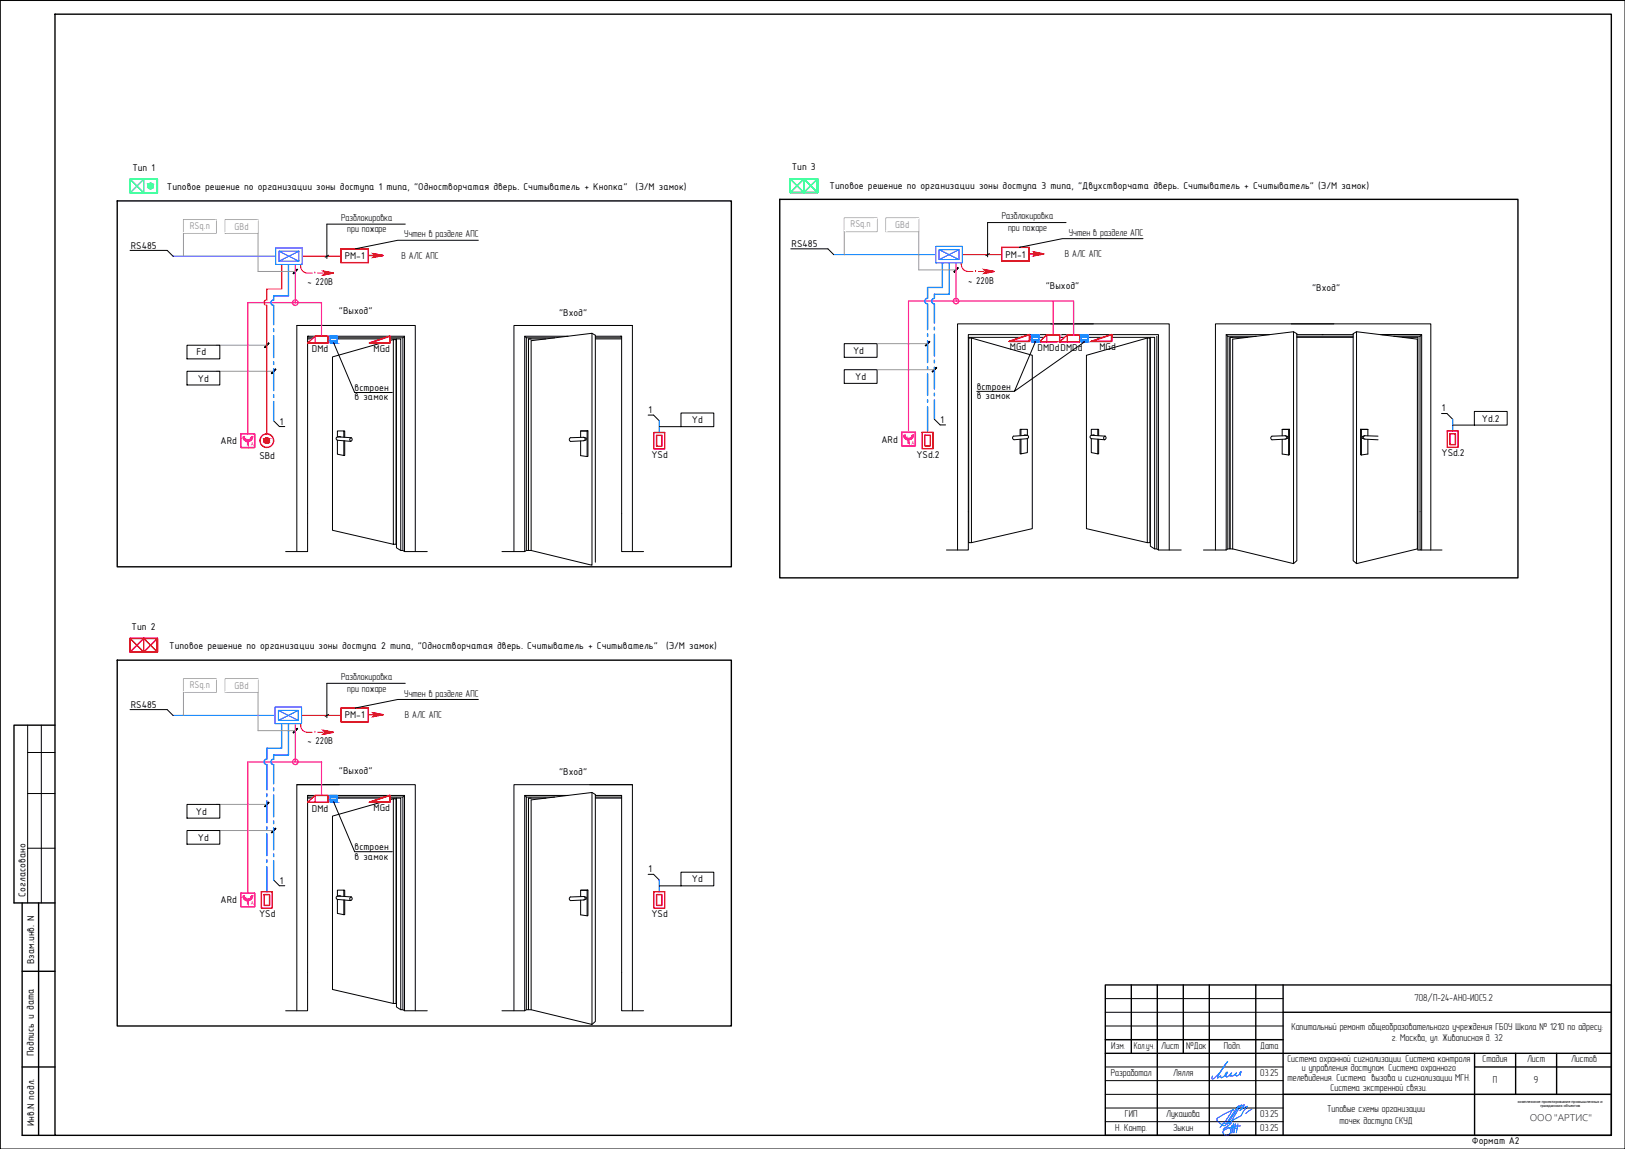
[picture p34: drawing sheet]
<svg xmlns="http://www.w3.org/2000/svg" width="594mm" height="420mm" viewBox="0 0 594 420" stroke-linecap="round" stroke-linejoin="round" font-family="sans-serif">
<defs><g id="words">
<g font-size="3.9">
<text x="48.4" y="62.4">Тип 1</text>
<text x="289.5" y="62.3">Тип 3</text>
<text x="61" y="69.5">Типовое решение по организации зоны доступа 1 типа, &quot;Одностворчатая дверь. Считыватель + Кнопка&quot;</text>
<text x="232.4" y="69.5">(Э/М замок)</text>
<text x="303.3" y="69.1">Типовое решение по организации зоны доступа 3 типа, &quot;Двухстворчата дверь. Считыватель + Считыватель&quot; (Э/М замок)</text>
<text x="47.8" y="91">RS485</text>
<text x="126" y="94.8">РМ-1</text>
<text x="289.4" y="90.4">RS485</text>
<text x="367.6" y="94.2">РМ-1</text>
<text x="112.4" y="104.3">~ 220В</text>
<text x="353.9" y="103.7">~ 220В</text>
<text x="382.3" y="105.8">&quot;Выход&quot;</text>
<text x="479.7" y="106.4">&quot;Вход&quot;</text>
<text x="123.9" y="114.9">&quot;Выход&quot;</text>
<text x="204.4" y="115.5">&quot;Вход&quot;</text>
<text x="71.9" y="130">Fd</text>
<text x="114.1" y="128.9">DMd</text>
<text x="136.6" y="128.7">MGd</text>
<text x="311.9" y="129.4">Yd</text>
<text x="369.2" y="128.1">MGd</text>
<text x="379.3" y="128.3">DMDdDMDd</text>
<text x="401.9" y="128.1">MGd</text>
<text x="72.4" y="139.5">Yd</text>
<text x="129.6" y="142.9">встроен</text>
<text x="312.6" y="138.9">Yd</text>
<text x="357.1" y="142.5">встроен</text>
<text x="129.6" y="146.4">в замок</text>
<text x="357.1" y="146">в замок</text>
<text x="102.2" y="155.2">1</text>
<text x="237.1" y="151">1</text>
<text x="253" y="154.8">Yd</text>
<text x="343.8" y="154.7">1</text>
<text x="527.1" y="150.5">1</text>
<text x="541.8" y="154.2">Yd.2</text>
<text x="80.7" y="162.4">ARd</text>
<text x="94.8" y="167.9">SBd</text>
<text x="238.2" y="167.4">YSd</text>
<text x="322.3" y="162">ARd</text>
<text x="335" y="167.3">YSd.2</text>
<text x="527" y="166.8">YSd.2</text>
<text x="48.1" y="230.3">Тип 2</text>
<text x="61.9" y="237.4">Типовое решение по организации зоны доступа 2 типа, &quot;Одностворчатая дверь. Считыватель + Считыватель&quot;</text>
<text x="243.5" y="237.4">(Э/М замок)</text>
<text x="47.8" y="258.9">RS485</text>
<text x="126" y="262.7">РМ-1</text>
<text x="112.4" y="272.2">~ 220В</text>
<text x="123.9" y="282.9">&quot;Выход&quot;</text>
<text x="204.4" y="283.5">&quot;Вход&quot;</text>
<text x="71.6" y="297.9">Yd</text>
<text x="114.1" y="296.8">DMd</text>
<text x="136.6" y="296.7">MGd</text>
<text x="72.4" y="307.4">Yd</text>
<text x="129.6" y="310.8">встроен</text>
<text x="129.6" y="314.3">в замок</text>
<text x="102.2" y="323.2">1</text>
<text x="237.1" y="319">1</text>
<text x="253" y="322.7">Yd</text>
<text x="9.3" y="327.9" transform="rotate(-90 9.3 327.9)">Согласовано</text>
<text x="80.7" y="330.3">ARd</text>
<text x="94.7" y="335.3">YSd</text>
<text x="238.2" y="335.3">YSd</text>
<text x="12.4" y="352.5" transform="rotate(-90 12.4 352.5)">Взам.инв. N</text>
<text x="12.4" y="386.3" transform="rotate(-90 12.4 386.3)">Подпись и дата</text>
<text x="12.5" y="411.9" transform="rotate(-90 12.5 411.9)">Инв.N подл.</text>
<text x="538.1" y="418.2">Формат А2</text>
</g>
<g font-size="3.9" fill="#989898">
<text x="69.4" y="83.7">RSq.n</text>
<text x="310.9" y="83.1">RSq.n</text>
<text x="327.3" y="83.5">GBd</text>
<text x="85.7" y="84.1">GBd</text>
<text x="69.4" y="251.6">RSq.n</text>
<text x="85.7" y="252">GBd</text>
</g>
<text font-size="3.8" x="559.2" y="410">ООО &quot;АРТИС&quot;</text>
<g font-size="3.7">
<text x="124.7" y="80.8">Разблокировка</text>
<text x="366.3" y="80.2">Разблокировка</text>
<text x="127" y="85">при пожаре</text>
<text x="147.8" y="86.8">Учтен в разделе АПС</text>
<text x="368.5" y="84.4">при пожаре</text>
<text x="390.8" y="86.2">Учтен в разделе АПС</text>
<text x="146.8" y="94.7">В АЛС АПС</text>
<text x="389.3" y="94.1">В АЛС АПС</text>
<text x="124.7" y="248.7">Разблокировка</text>
<text x="127" y="252.9">при пожаре</text>
<text x="147.8" y="254.7">Учтен в разделе АПС</text>
<text x="147.9" y="262.6">В АЛС АПС</text>
<text x="517.1" y="366.2">708/П-24-АНО-ИОС5.2</text>
<text x="472.1" y="376.6">Капитальный ремонт общеобразовательного учреждения ГБОУ Школа № 1210 по адресу:</text>
<text x="406.3" y="383.5">Изм.</text>
<text x="414.5" y="383.5">Кол.уч.</text>
<text x="424.5" y="383.5">Лист</text>
<text x="433.6" y="383.5">№Док</text>
<text x="447.4" y="383.5">Подп.</text>
<text x="460.7" y="383.5">Дата</text>
<text x="508.8" y="380.8">г. Москва, ул. Живописная д. 32</text>
<text x="470.6" y="388.2">Система охранной сигнализации. Система контроля</text>
<text x="542" y="388.5">Стадия</text>
<text x="558.3" y="388.5">Лист</text>
<text x="574.4" y="388.5">Листов</text>
<text x="406.1" y="393.5">Разработал</text>
<text x="428.9" y="393.5">Лялля</text>
<text x="460.7" y="393.5">03.25</text>
<text x="470.7" y="395.3">телевидения. Система вызова и сигнализации МГН.</text>
<text x="475.9" y="391.8">и управления доступом. Система охранного</text>
<text x="560.8" y="395.9">9</text>
<text x="486.4" y="398.8">Система экстренной связи.</text>
<text x="545.8" y="396">П</text>
<text x="485.2" y="406.7">Типовые схемы организации</text>
<text x="407.7" y="413.7">Н. Контр.</text>
<text x="411.3" y="408.5">ГИП</text>
<text x="426.3" y="408.5">Лукашова</text>
<text x="428.9" y="413.5">Зыкин</text>
<text x="460.7" y="408.5">03.25</text>
<text x="460.7" y="413.5">03.25</text>
<text x="489.7" y="410.9">точек доступа СКУД</text>
</g>
<g font-size="2.3" fill="#f0f">
<text x="91.5" y="163.2">А</text>
<text x="333.1" y="162.6">А</text>
<text x="91.5" y="331.1">А</text>
</g>
<g font-size="1.4">
<text x="554.9" y="403.3">комплексное проектирование промышленных и</text>
<text x="563.2" y="405">гражданских объектов</text>
</g>
</g></defs>
<!-- layer: 0 -->
<g fill="none" stroke="#000" stroke-width=".37">
<path d="M124.6 91h10.1v5h-10.1zM366.2 90.5h10v5h-10zM108.5 119h43.3v82.7M124.1 119h-15.6v82.7M215.6 119h15.6v82.7M231.2 119h-43.3v82.7M384.1 118.4h43.4v82.7M399.7 118.4h-49.6v82.7M472.1 118.4h51v82.7M487.7 118.4h-43.4v82.7M112.5 123.9h34v77.4h.8l.6 .4M112.5 123h35.4v78.7h8.3"/>
<path d="M112.9 123h-.4v78.7h-8.1M143.8 124.2l-22.2 6.3v63.4l22.2 5.1h1v-74.8h-1v74.8M144.9 123.9v76.4l1.6 1M147.3 123.5v77.8M147.9 123l-.6 .5h-34.8M191.8 123l.6 .5M192.4 123.5v77.8M192.4 123.5h10.4M194.2 123.9h-1v77.4h1M194.2 124.6l22.2-2.7v84.8l-22.2-5.4zM199.6 123.9h-6.4v77.4h-.8l-.6 .4M207.7 123h-15.9v78.7h-8.3"/>
<path d="M216.4 121.9l1.2 .7v83M217.6 123.9h9.7M217.6 123h9.7M217.6 123.5h9.7M226.9 123h.4v78.7h8M354 123.4h68.1v77.3h.8l.6 .4M355.1 123.6l22.3 6.3v63.4l-22.3 5.1h-.9v-74.8h.9v74.8M388.1 122.4h35.4v78.7h8.3M388.5 122.4h-34.5v78.7h-8M419.4 123.6h1v74.8h-1zM419.4 123.6l-22.2 6.3v63.4l22.2 5.1M420.6 123.4v76.3l1.5 1"/>
<path d="M422.9 123v77.7M448.3 122.4l.6 .6M448.9 123h10.4M448.9 123v77.7M450.7 123.4h-1v77.3h1M450.7 124l22.2-2.7v84.8l-22.2-5.4zM456 123.4h-6.3v77.3h-.8l-.6 .4M464.1 122.4h-15.8v78.7h-8.3M472.9 121.3l1.2 .7v83l-1.2 1.1M474.1 123h20.6M474.1 123.4h20.6M474.1 122.4h20.6"/>
<path d="M495.9 121.3l22.3 2.7v76.7l-22.3 5.4zM495.9 121.3l-1.2 .7v83l1.2 1.1M504.7 122.4h14.4M505.3 122.4h14.4v78.7M509.6 123h9.5M512.8 123.4h5.6v77.7h.7M519.1 123v78.1h8.1M519.7 122.4l-.6 .6M123.4 159.8v-2.2h2.3v2.3M123.6 159.8a.62 .62 0 0 0-.7 .5 .62 .62 0 0 0 .5 .7M123.6 159.7l1 .1M123.6 159.7l4.8 .4"/>
<path d="M125.7 157.6h.3v2.3M212.3 157.6l2.6-.1-.3 .1M212.3 157.6v2.3M212.3 157.6h2.3M213.4 159.9l.9 .5-.1 .5-.6 .2M214.6 157.6v9.3M214.9 157.5v9.4h-.3M370.5 159.5l-.3 .7 .5 .6 4.8-.4M373.2 157h-.3v2.3M374.7 159.1l-.4 .1M374.7 159.1l.6 .1-4.7 .3M375.3 159.2a.62 .62 0 0 1 .7 .5 .62 .62 0 0 1-.5 .7"/>
<path d="M375.6 159.2v-2.2h-2.4v2.3M399 159.2v-2.2h2.3v2.3M399.2 159.2a.62 .62 0 0 0-.7 .5 .62 .62 0 0 0 .5 .7l4.8 .4M399.8 159.1l.4 .1M399.8 159.1l-.6 .1 4.8 .3M401.3 157h.4v2.3M404 159.5l-.5 .6 .3 .7M404 159.5l.4 .7-.6 .6M464.8 159.6l5-.3a.64 .64 0 0 1 .6 .7 .64 .64 0 0 1-.6 .6l-4.8 .2-.4-.4zM468.7 157.1l2.7-.1-.3 .1M468.7 157.1v2.3M468.7 157.1h2.4"/>
<path d="M469.9 159.3l.9 .5-.1 .5-.7 .2M471.1 157.1v9.3M471.4 157v9.3l-.3 .1M497.4 157v9.3l.3 .1M497.7 157.1l-.3-.1 2.7 .1M497.7 157.1v9.3M497.7 157.1h2.4M498.9 159.3l-.9 .5 .1 .5 .7 .2M500.1 157.1v2.3M503.8 159.5l-4.8-.2a.62 .62 0 0 0-.6 .7 .62 .62 0 0 0 .6 .6l4.8 .2M123.4 161v5.1l2.3 .5v-5.4M123.4 161l4.8 .4"/>
<path d="M126 161.2v5.4h-.3M128.4 160.1l-.5 .6 .3 .7M128.4 160l.3 .8-.5 .6M212.3 161.2v5.4l2.3 .3M213.3 161.2a.62 .62 0 0 0 .6-.6 .62 .62 0 0 0-.5-.7l-4.8 .2-.5 .6 .4 .7 4.8-.2M372.9 160.6v5.4h.3M375.6 160.5v5l-2.4 .5v-5.4M399 160.5v5l2.3 .5v-5.4M401.7 160.6v5.4h-.4M468.7 160.7v5.3l2.4 .4M500.1 160.7v5.3l-2.4 .4M124.6 259h10.1v4.9h-10.1z"/>
<path d="M108.5 286.9h43.3v82.7M112.5 291.8h34v77.4h.8l.6 .4M112.5 290.9h35.4v78.7h8.3M112.9 290.9h-.4v78.7h-8.1M124.1 286.9h-15.6v82.7M143.8 292.1l-22.2 6.3v63.4l22.2 5.1h1v-74.8h-1v74.8M144.9 291.8v76.4l1.6 1M147.3 291.5v77.7M147.9 290.9l-.6 .6h-34.8M191.8 290.9l.6 .6M192.4 291.5v77.7M192.4 291.5h10.4"/>
<path d="M194.2 291.8h-1v77.4h1l22.2 5.4v-84.8l-22.2 2.7v76.7M199.6 291.8h-6.4v77.4h-.8l-.6 .4M207.7 290.9h-15.9v78.7h-8.3M215.6 286.9h15.6v82.7M216.4 289.8l1.2 .7v83l-1.2 1.1M217.6 291.8h9.7M217.6 290.9h9.7M217.6 291.5h9.7M226.9 290.9h.4v78.7h8M231.2 286.9h-43.3v82.7M123.4 327.7v-2.2h2.3v2.3M123.4 328.9l4.8 .4"/>
<path d="M123.6 327.7a.62 .62 0 0 0-.7 .5 .62 .62 0 0 0 .5 .7v5.1l2.3 .5v-5.4M123.6 327.7h1M123.6 327.7l4.8 .3M125.7 325.5h.3v2.3M126 329.1v5.4h-.3M128.1 328.1a.53 .53 0 0 1 .6 .6 .53 .53 0 0 1-.7 .4l-.1-.5zM208.6 328l-.5 .6 .4 .7 4.8-.2a.64 .64 0 0 0 .6-.6 .64 .64 0 0 0-.6-.7l-4.7 .2M212.3 325.6l2.6-.1-.3 .1M212.3 325.6v2.3M212.3 329.2v5.3l2.3 .4M212.3 325.6h2.3M213.4 327.8l.9 .3-.1 .7"/>
<path d="M214.2 328.8l-.6 .3M214.6 325.6v9.3M214.9 325.5v9.3l-.3 .1"/>
</g>
<g fill="#000" stroke="#000" stroke-width=".37">
<path d="M108.6 98.4l-1.3 1.7 1.5-1.5zM108.6 98.4l-1.3 1.7-.2-.2z"/>
<path d="M350.2 97.9l-1.3 1.6 1.4-1.5zM350.2 97.9l-1.3 1.6-.2-.1z"/>
<path d="M98.2 125.4l-1.3 1.7 1.5-1.5zM98.2 125.4l-1.3 1.7-.2-.2z"/>
<path d="M100.7 134.9l-1.3 1.7 1.5-1.5zM100.7 134.9l-1.3 1.7-.2-.2z"/>
<path d="M339.8 124.8l-1.4 1.7 1.5-1.5zM338.3 126.3l1.5-1.5-1.4 1.7z"/>
<path d="M342.3 134.4l-1.4 1.6 1.5-1.5zM342.3 134.4l-1.4 1.6-.1-.1z"/>
<path d="M108.6 266.4l-1.3 1.6 1.5-1.5zM108.6 266.4l-1.3 1.6-.2-.1z"/>
<path d="M98.2 293.3l-1.3 1.7 1.5-1.5zM98.2 293.3l-1.3 1.7-.2-.2z"/>
<path d="M100.7 302.9l-1.3 1.6 1.5-1.5zM100.7 302.9l-1.3 1.6-.2-.1z"/>
</g>
<path d="M63.2 93.7h37.1M304.8 93.1h37.1M63.2 261.6h37.1" fill="none" stroke="#00f" stroke-width=".37"/>
<path d="M110.5 93.7h14.1M352 93.1h14.2M110.5 261.6h14.1" fill="none" stroke="#f00" stroke-width=".37"/>
<g fill="#fff" stroke="#fff" stroke-width=".37">
<path d="M135.1 125.4l7.4-2.5v2.5z"/>
<path d="M135.1 293.3l7.4-2.4v2.4z"/>
<path d="M369 124.8l7.4-2.5v2.5z"/>
<path d="M398.9 124.8l7.5-2.5v2.5z"/>
<path d="M88.1 158.7v5h5zM88.1 158.7h5v5z"/>
<path d="M112.5 125.5h7.4v-2.5zM112.5 125.5l2.7-2.5h4.7z"/>
<path d="M88.1 326.6v5h5zM88.1 326.6h5v5z"/>
<path d="M112.5 293.4h7.4v-2.5zM112.5 293.4l2.7-2.5h4.7z"/>
<path d="M329.6 158.1v5h5zM329.6 158.1h5v5z"/>
<path d="M380 125h7.4v-2.5zM380 125l2.7-2.5h4.7z"/>
<path d="M387.4 125h7.5v-2.5zM387.4 125l2.8-2.5h4.7z"/>
</g>
<g fill="none" stroke="#f00" stroke-width=".51">
<path d="M115.2 123h4.7v2.5h-7.4M135.1 125.4l7.4-2.5v2.5zM142.5 122.9v2.5h-7.4M142.5 123v2.4M142.5 122.9l-7.4 2.5M369 124.8l7.4-2.5v2.5zM376.4 122.3v2.5h-7.4M376.4 122.4v2.4M376.4 122.3l-7.4 2.5M382.7 122.5h4.7v2.5M390.2 122.5h4.7v2.5h-14.9M398.9 124.8l7.5-2.5v2.5z"/>
<path d="M406.4 122.3v2.5h-7.5M406.4 122.4v2.4M406.4 122.3l-7.5 2.5M239 158.2h4v6h-4zM240 159.2h2v4h-2zM337.1 158.1h4v6h-4zM338.1 159.1h2v4h-2zM529.1 157.6h4v6h-4zM530.1 158.6h2v4h-2zM115.2 290.9h4.7v2.5h-7.4M135.1 293.3l7.4-2.4v2.4zM142.5 290.9v2.4"/>
<path d="M95.6 326.1h3.9v6h-3.9zM96.6 327.1h1.9v4h-1.9zM239 326.1h4v6h-4zM240 327.1h2v4h-2z"/>
</g>
<path d="M100 153.9l2.1 2.1h2M237 151.8h1.9l2.1 2.1M341.6 153.3l2.1 2.1h2M527 151.2h2l2.1 2.1M237 319.7h1.9l2.1 2.1M100 321.8l2.1 2.1h2" fill="none" stroke="#000" stroke-width=".37"/>
<g fill="none" stroke="#007fff" stroke-width=".51">
<path d="M105.5 96.2v12h-5.5v1.5a.99 .99 0 0 0-1 1 .99 .99 0 0 0 1 1v7M344.5 95.6v9.5h-5.4v4a1.01 1.01 0 0 0-1 1 1.01 1.01 0 0 0 1 1v9.4M347 95.6v12h-5.4v1.5a1.01 1.01 0 0 0-1 1 1.01 1.01 0 0 0 1 1v7.1M341.6 119.7v1M100 120.2v1M100 122.7v8.1M100 132.3v1M100 134.8v8M339.1 122v1M339.1 124.6v8M339.1 134.1v1M339.1 136.6v8"/>
<path d="M341.6 122.2v8M341.6 131.7v1M341.6 134.2v8M100 144.3v1M100 146.8v7.1M241 153.9v4.3M339.1 146.1v1.1M339.1 148.7v9.4M341.6 143.7v1.1M341.6 146.3v7M531.1 153.3v4.3M103 264.1v9.5h-5.4v4a1.01 1.01 0 0 0-1 1 1.01 1.01 0 0 0 1 1v9.2"/>
<path d="M105.5 264.1v12h-5.5v1.5a1.01 1.01 0 0 0-1 1 1.01 1.01 0 0 0 1 1v7M97.6 290.3v1M97.6 292.8v8M100 288.2v1M100 290.7v8M97.6 302.3v1M97.6 304.8v8.1M97.6 314.4v1M97.6 316.9v9.2M100 300.2v1M100 302.7v8M100 312.3v.9"/>
<path d="M100 314.7v7.1M241 321.8v4.3"/>
</g>
<g fill="none" stroke="#989898" stroke-width=".37">
<path d="M308.6 79.7h12v5h-12zM323.9 79.7h12v5h-12zM67.1 80.3h12v5h-12zM67.1 85.3v8.4M82.3 80.3h12v5h-12zM94.3 85.3v14h13.7M308.6 84.7v8.4M335.9 84.7v14h13.6M79.1 126.2h18.5M79.1 135.8h20.9M320.6 125.7h18.5M320.6 135.2h21"/>
<path d="M67.1 248.2h12v5h-12zM67.1 253.2v8.4M82.3 248.2h12v5h-12zM94.3 253.2v14h13.7M79.1 294.2h18.5M79.1 303.7h20.9"/>
</g>
<path d="M42.9 73.5h224.5v133.8h-224.5zM285.1 72.9h269.8v138.4h-269.8zM42.9 241.4h224.5v133.8h-224.5z" fill="none" stroke="#000" stroke-width=".51"/>
<path d="M68.4 126.2h12v5h-12zM68.4 135.8h12v5h-12zM308.6 125.7h12v5h-12zM308.6 135.2h12v5h-12zM241 156h8M249 151h12v5h-12zM531.1 155.4h7.9M539 150.5h12v4.9h-12zM68.4 294.2h12v5h-12zM68.4 303.7h12v5h-12zM249 318.9h12v5h-12zM241 323.9h8" fill="none" stroke="#000" stroke-width=".37"/>
<path d="M115.2 123l-2.7 2.5M382.7 122.5l-2.7 2.5M390.2 122.5l-2.8 2.5M88.1 158.7h5M329.6 158.1h5M115.2 290.9l-2.7 2.5M88.1 326.6h5" fill="none" stroke="#fff" stroke-width=".37"/>
<path d="M88.1 158.7h5v5h-5zM329.6 158.1h5v5h-5zM88.1 326.6h5v5h-5z" fill="none" stroke="#f0f" stroke-width=".51"/>
<g fill="#f0f" stroke="#f0f" stroke-width=".37">
<path d="M90.4 161.2l.4 1.5v-1.5zM90.4 161.2l.4 1.5h-.4z"/>
<path d="M88.9 159.7h.4l-.4 .3zM89.3 159.7l-.4 .3h.4zM88.9 160h.4l-.2 .4zM89.3 160l-.2 .4 .3-.2zM89.1 160.4l.3-.2-.1 .5zM89.4 160.2l-.1 .5 .2-.2zM89.3 160.7l.2-.2v.5zM89.5 160.5v.5l.3-.3zM89.8 160.7v.5l-.3-.2zM89.8 160.7v.5l.2-.4zM90 160.8l.2 .5-.4-.1zM90 160.8l.2 .5 .1-.3zM90.3 161l.3 .4-.4-.1zM90.3 161l.3 .4v-.4zM90.6 161l.3 .3-.3 .1zM90.6 161l.3 .3v-.3zM90.9 161l.4 .2-.4 .1zM90.9 161l.4 .2-.1-.4zM91.2 160.8l.4 .2-.3 .2zM91.2 160.8l.4 .2-.2-.3zM91.4 160.7h.5l-.3 .3zM91.4 160.7h.5l-.3-.2zM91.6 160.5l.5-.1-.2 .3zM91.8 160.2l-.2 .3 .5-.1zM91.8 160.2l.4-.2-.1 .4zM91.9 160l-.1 .2 .4-.2zM91.9 160l.4-.3-.1 .3zM91.9 159.7v.3l.4-.3z"/>
<path d="M90.4 329.1l.4 1.5v-1.5zM90.4 329.1l.4 1.5h-.4z"/>
<path d="M88.9 327.6h.4l-.4 .4zM89.3 327.6l-.4 .4 .4-.1zM88.9 328l.4-.1-.2 .4zM89.3 327.9l-.2 .4 .3-.2zM89.1 328.3l.3-.2-.1 .5zM89.4 328.1l-.1 .5 .2-.2zM89.3 328.6l.2-.2v.5zM89.5 328.4v.5l.3-.3zM89.8 328.6v.5l-.3-.2zM89.8 328.6v.5l.2-.3zM90 328.8l.2 .4-.4-.1zM90 328.8l.2 .4 .1-.3zM90.3 328.9l.3 .4-.4-.1zM90.3 328.9l.3 .4v-.4zM90.6 328.9l.3 .3-.3 .1zM90.6 328.9l.3 .3v-.3zM90.9 328.9l.4 .2-.4 .1zM90.9 328.9l.4 .2-.1-.3zM91.2 328.8l.4 .1-.3 .2zM91.2 328.8l.4 .1-.2-.3zM91.4 328.6h.5l-.3 .3zM91.4 328.6h.5l-.3-.2zM91.6 328.4l.5-.1-.2 .3zM91.8 328.1l-.2 .3 .5-.1zM91.8 328.1l.4-.1-.1 .3zM91.9 327.9l-.1 .2 .4-.1zM91.9 327.9l.4-.3-.1 .4zM91.9 327.6v.3l.4-.3z"/>
<path d="M331.9 160.6l.4 1.5v-1.5zM331.9 160.6l.4 1.5h-.4z"/>
<path d="M330.4 159.1h.4l-.3 .4zM330.8 159.1l-.3 .4 .4-.1zM330.5 159.5l.4-.1-.3 .4zM330.9 159.4l-.3 .4 .4-.1zM330.6 159.8l.4-.1-.2 .4zM331 159.7l-.2 .4 .3-.2zM330.8 160.1l.3-.2v.5zM331.1 159.9v.5l.2-.3zM331.3 160.1l.1 .5-.3-.2zM331.3 160.1l.1 .5 .2-.3zM331.6 160.3l.2 .4-.4-.1zM331.6 160.3l.2 .4v-.3zM331.8 160.4l.3 .4-.3-.1zM331.8 160.4l.3 .4v-.4zM332.1 160.4l.4 .3-.4 .1zM332.1 160.4l.4 .3-.1-.3zM332.4 160.4l.5 .2-.4 .1zM332.4 160.4l.5 .2-.2-.3zM332.7 160.3l.5 .1-.3 .2zM332.7 160.3l.5 .1-.2-.3zM333 160.1h.5l-.3 .3zM333.2 159.9l-.2 .2h.5zM333.2 159.9l.5-.1-.2 .3zM333.3 159.7l-.1 .2 .5-.1zM333.3 159.7l.5-.2-.1 .3zM333.4 159.4l-.1 .3 .5-.2zM333.4 159.4l.4-.3v.4zM333.5 159.1l-.1 .3 .4-.3z"/>
</g>
<path d="M47.5 91.6h13.6l2.1 2.1M289.1 91h13.6l2.1 2.1M122 125.5l7.7 18h13.7M378.5 125l-7.6 18.1 25.6-18.1M357.1 143.1h13.8M47.5 259.5h13.6l2.1 2.1M122 293.4l7.7 18h13.7" fill="none" stroke="#000" stroke-width=".37"/>
<path d="M103 96.2v9.5h-5.4v4a.99 .99 0 0 0-1.1 1 .99 .99 0 0 0 1 1l.1 47" fill="none" stroke="#ff7f00" stroke-width=".51"/>
<g fill="#fff" stroke="#fff" stroke-width=".37">
<path d="M67.3 80.6v4.4l11.5-4.4zM67.3 85l11.5-4.4v4.4z"/>
<path d="M82.6 80.6v4.4l11.4-4.4zM82.6 85l11.4-4.4v4.4z"/>
<path d="M67.3 248.5v4.4l11.5-4.4zM67.3 252.9l11.5-4.4v4.4z"/>
<path d="M82.6 248.5v4.4l11.4-4.4zM82.6 252.9l11.4-4.4v4.4z"/>
<path d="M308.9 80v4.4l11.5-4.4zM308.9 84.4l11.5-4.4v4.4z"/>
<path d="M324.2 80v4.4l11.4-4.4zM324.2 84.4l11.4-4.4v4.4z"/>
</g>
<g fill="none" stroke="#f0f" stroke-width=".51">
<path d="M108 96.2v14.5M349.5 95.6v14.5M385.1 110.2v12.3M392.5 110.1h-60.4v48M392.5 110.3v12.3M117.6 123v-12.3h-27v48M108 264.1v14.5M117.6 290.9v-12.3h-27v48"/>
<circle cx="108" cy="110.7" r="1.01"/>
<circle cx="349.5" cy="110.1" r="1.01"/>
<circle cx="108" cy="278.6" r="1.01"/>
</g>
<circle cx="97.5" cy="161.2" r="1" fill="none" stroke="#f00" stroke-width=".37"/>
<g fill="#f00" stroke="#f00" stroke-width=".37">
<path d="M97.4 160.2h.3z"/>
<path d="M97.3 162.1h.5z"/>
<path d="M97.4 160.2h.3zM97.3 160.2h.4z"/>
<path d="M97.3 160.2h.6zM97.2 160.2h.7z"/>
<path d="M97.2 160.2h.7zM97.1 160.2h.8z"/>
<path d="M97.1 160.2l1 .1zM97 160.3h1.1z"/>
<path d="M97 160.3h1.1zM97 160.3h1.1z"/>
<path d="M97 160.3l1.2 .1zM96.9 160.4h1.3z"/>
<path d="M96.9 160.4h1.3zM96.9 160.4h1.3z"/>
<path d="M96.9 160.4l1.4 .1zM96.9 160.4l1.4 .1z"/>
<path d="M96.7 160.5l1.7 .1zM96.7 160.5l1.7 .1z"/>
<path d="M96.7 160.6l1.7 .1zM96.7 160.6l1.7 .1z"/>
<path d="M96.7 160.7l1.8 .1zM96.7 160.7l1.8 .1z"/>
<path d="M96.6 160.8l1.9 .1zM96.6 160.8l1.9 .1z"/>
<path d="M96.6 160.9h1.9zM96.6 160.9h1.9z"/>
<path d="M96.6 160.9l1.9 .2zM96.6 160.9l1.9 .2z"/>
<path d="M96.6 161.1h1.9zM96.6 161.1h1.9z"/>
<path d="M96.6 161.1l1.9 .2zM96.6 161.1l1.9 .2z"/>
<path d="M96.6 161.3h1.9zM96.6 161.3h1.9z"/>
<path d="M96.6 161.3h1.9zM96.6 161.3l1.9 .1z"/>
<path d="M96.6 161.4h1.9zM96.6 161.4l1.9 .1z"/>
<path d="M96.6 161.5h1.9zM96.6 161.5l1.8 .1z"/>
<path d="M96.7 161.6h1.7zM96.7 161.6l1.7 .1z"/>
<path d="M96.7 161.7h1.7zM96.7 161.7l1.6 .1z"/>
<path d="M96.8 161.8h1.5zM96.8 161.8h1.5z"/>
<path d="M96.8 161.8h1.5zM96.8 161.8l1.4 .1z"/>
<path d="M96.9 161.9h1.3zM96.9 161.9h1.2z"/>
<path d="M97 161.9h1.1zM97 161.9l1 .1z"/>
<path d="M97.1 162h.9zM97.1 162h.9z"/>
<path d="M97.1 162h.9zM97.1 162l.7 .1z"/>
<path d="M97.3 162.1h.5zM97.3 162.1h.5z"/>
<path d="M97.3 162.1h.4zM97.4 162.1h.3z"/>
</g>
<circle cx="97.5" cy="161.1" r="2.49" fill="none" stroke="#f00" stroke-width=".51"/>
<path d="M112.5 125.5l2.7-2.5h4.7v2.5zM112.5 125.5l2.7-2.5v2.5M119.9 123v2.5M380 125l2.7-2.5h4.7v2.5zM380 125l2.7-2.5v2.5M387.4 122.5v2.5M387.4 125l2.8-2.5h4.7v2.5zM387.4 125l2.8-2.5v2.5M394.9 122.5v2.5M112.5 293.4l2.7-2.5h4.7v2.5zM112.5 293.4l2.7-2.5v2.5M119.9 290.9v2.5" fill="none" stroke="#f00" stroke-width=".37"/>
<g fill="#f00" stroke="#f00" stroke-width=".37">
<path d="M118.1 99.1l3.7 .7h-2.7zM118.1 100.6l3.7-.8h-2.7z"/>
<path d="M118.1 267.1l3.7 .7h-2.7zM118.1 268.5l3.7-.7h-2.7z"/>
<path d="M359.7 98.6l3.7 .7h-2.7zM359.7 100l3.7-.7h-2.7z"/>
<path d="M136.3 92.7l3.7 .7h-2.7zM136.3 94.1l3.7-.7h-2.7z"/>
<path d="M136.3 260.6l3.7 .7h-2.7zM136.3 262.1l3.7-.8h-2.7z"/>
<path d="M377.9 92.1l3.7 .8h-2.7zM377.9 93.6l3.7-.7h-2.7z"/>
</g>
<!-- layer: 0 -->
<g fill="none" stroke="#f00" stroke-width=".37">
<path d="M109.9 96.2a2.75 2.75 0 0 0 2.5 3.6h1.7M115.1 99.8h.1M116.1 99.8h2M119.1 99.8h.1M120.1 99.8h1.7M351.5 96.8a2.51 2.51 0 0 0 2.5 2.5h1.7M356.7 99.3h.1M357.7 99.3h2M360.7 99.3h.1M361.7 99.3h1.7M109.9 265.3a2.5 2.5 0 0 0 2.5 2.5h1.7M115.1 267.8h.1"/>
<path d="M116.1 267.8h2M119.1 267.8h.1M120.1 267.8h1.7"/>
</g>
<path d="M118.1 99.1l3.7 .7-3.7 .8 1-.8zM134.7 93.4h5.3l-3.7-.7 1 .7-1 .7 3.7-.7M351.5 95.6v1.2M359.7 98.6l3.7 .7-3.7 .7 1-.7zM376.2 92.9h5.4l-3.7-.8 1 .8-1 .7 3.7-.7M109.9 264.1v1.2M118.1 267.1l3.7 .7-3.7 .7 1-.7zM134.7 261.3h5.3l-3.7-.7 1 .7-1 .8 3.7-.8" fill="none" stroke="#f00" stroke-width=".51"/>
<path d="M120.8 123h2.5v2.5h-2.5zM120.8 123h2.5v2.5h-2.5v-2.5h2.5v2.5h-2.5zM122 124.2h.1M377.3 122.5h2.5v2.5h-2.5zM377.3 122.5h2.5v2.5h-2.5v-2.5h2.5v2.5h-2.5zM378.5 123.7h.1M395.3 122.5h2.5v2.5h-2.5zM395.3 122.5h2.5v2.5h-2.5v-2.5h2.5v2.5h-2.5zM396.5 123.7h.1M120.8 290.9h2.5v2.5h-2.5zM120.8 290.9h2.5v2.5h-2.5v-2.5h2.5v2.5h-2.5zM122 292.1h.1" fill="none" stroke="#00f" stroke-width=".37"/>
<path d="M120.8 123v2.5M123.3 123v2.5M377.3 122.5v2.5M379.8 122.5v2.5M395.3 122.5v2.5M397.8 122.5v2.5M120.8 290.9v2.5M123.3 290.9v2.5" fill="none" stroke="#fff" stroke-width=".37"/>
<g fill="#fff" stroke="#fff" stroke-width=".37">
<path d="M120.8 123l2.5 2.5h-2.5zM120.8 123l2.5 2.5v-2.5z"/>
<path d="M123.3 123l-2.5 2.5h2.5zM120.8 123h2.5l-2.5 2.5z"/>
<path d="M120.8 290.9l2.5 2.5h-2.5zM120.8 290.9l2.5 2.5v-2.5z"/>
<path d="M123.3 290.9l-2.5 2.5h2.5zM120.8 290.9h2.5l-2.5 2.5z"/>
<path d="M395.3 122.5l2.5 2.5h-2.5zM395.3 122.5l2.5 2.5v-2.5z"/>
<path d="M397.8 122.5l-2.5 2.5h2.5zM395.3 122.5h2.5l-2.5 2.5z"/>
<path d="M377.3 122.5l2.5 2.5h-2.5zM377.3 122.5l2.5 2.5v-2.5z"/>
<path d="M379.8 122.5l-2.5 2.5h2.5zM377.3 122.5h2.5l-2.5 2.5z"/>
</g>
<g fill="#00f" stroke="#00f" stroke-width=".37">
<path d="M120.8 124.6h2.5z"/>
<path d="M120.8 123l2.5-.1z"/>
<path d="M120.8 292.5h2.5z"/>
<path d="M120.8 290.9h2.5z"/>
<path d="M395.3 124.1h2.5z"/>
<path d="M395.3 122.5h2.5z"/>
<path d="M377.3 124.1h2.5z"/>
<path d="M377.3 122.5h2.5z"/>
<path d="M120.8 124.6l2.5 .9v-.9zM120.8 124.6l2.5 .9h-2.5z"/>
<path d="M120.8 123l2.5 .8v-.8zM120.8 123l2.5 .8h-2.5z"/>
<path d="M120.8 292.5l2.5 .9v-.9zM120.8 292.5l2.5 .9h-2.5z"/>
<path d="M120.8 290.9l2.5 .8v-.8zM120.8 290.9l2.5 .8h-2.5z"/>
<path d="M395.3 124.1l2.5 .9v-.9zM395.3 124.1l2.5 .9h-2.5z"/>
<path d="M395.3 122.5l2.5 .8v-.8zM395.3 122.5l2.5 .8h-2.5z"/>
<path d="M377.3 124.1l2.5 .9v-.9zM377.3 124.1l2.5 .9h-2.5z"/>
<path d="M377.3 122.5l2.5 .8v-.8zM377.3 122.5l2.5 .8h-2.5z"/>
</g>
<!-- layer: 0 -->
<path d="M124.6 91h10.1M366.2 90.5h10M124.6 259h10.1" fill="none" stroke="#fff" stroke-width=".37"/>
<g fill="#fff" stroke="#fff" stroke-width=".37">
<path d="M124.6 91v5h10.1zM124.6 91h10.1v5z"/>
<path d="M124.6 259v4.9h10.1zM124.6 259h10.1v4.9z"/>
<path d="M366.2 90.5v5h10zM366.2 90.5h10v5z"/>
</g>
<path d="M124.6 91h10.1v5h-10.1M366.2 90.5h10v5h-10M124.6 259h10.1v4.9h-10.1" fill="none" stroke="#f00" stroke-width=".51"/>
<path d="M124.6 91v5M366.2 90.5v5M124.6 259v4.9" fill="none" stroke="#f00" stroke-width=".51"/>
<path d="M120.1 93.3l-1.2 .7M148.2 82h-28.7v12.5M174.9 87.9h-29.5l-15.7 3.1M361.7 92.7l-1.3 .8M389.7 81.4h-28.6v12.5M417.9 87.3h-29.5l-15.8 3.2M148.2 249.9h-28.7v12.5M174.9 255.8h-29.5l-15.7 3.2M120.1 261.2l-1.2 .8" fill="none" stroke="#000" stroke-width=".37"/>
<path d="M20.1 5.2h569v410h-569zM20.1 265.2h-15v65h15M8.1 330.2v85h12M14.1 330.2v85M8.1 355.2h12M8.1 390.2h12" fill="none" stroke="#000" stroke-width=".51"/>
<path d="M10.1 275.2h10M10.1 265.2v65M15.1 265.2v65M10.1 290.2h10M10.1 310.2h10" fill="none" stroke="#000" stroke-width=".37"/>
<g fill="none" stroke="#000" stroke-width=".51">
<path d="M404.1 360.2h185v55h-185zM413.6 360.2v25M423.1 360.2v55M432.6 360.2v25M442.1 360.2v55M459.1 360.2v55M469.1 360.2v55M469.1 370.2h120M404.1 385.2h185M404.1 380.2h65M539.1 385.2v30M539.1 390.2h50"/>
<path d="M554.1 385.2v15M569.1 385.2v15M469.1 400.2h120"/>
</g>
<path d="M404.1 375.2h65M404.1 370.2h65M404.1 365.2h65M404.1 380.2h65M404.1 395.2h65M404.1 390.2h65M404.1 400.2h185M404.1 410.2h65M404.1 405.2h65" fill="none" stroke="#000" stroke-width=".37"/>
<path d="M453.5 393.2l-.1-1 .3-.4-.1 .5-1.4 1.2-.7-.3 .6-.9-1.5 1.3a.51 .51 0 0 0-.5-.4 .51 .51 0 0 0-.5 .3l.7-1.2-.6 .6a1.27 1.27 0 0 1-1.3 .9l-.4-.3 .4-.7-.5 .1 .8-.9a3.6 3.6 0 0 1-2.3 2.1l-.1-.7-1 .8-.2-.3 3.8-5.8-.5 .5a16 16 0 0 1-5.2 6l-.2-.5 .3-.6" fill="none" stroke="#00f" stroke-width=".37"/>
<path d="M447.1 410.8h3l-2.9 2.3a1.42 1.42 0 0 1 2.1-.7 1.42 1.42 0 0 1 .2 2.2M447.8 413.1a1.19 1.19 0 0 0-.4 1.8 1.19 1.19 0 0 0 1.8 0l.3-.3M449.9 413.9l.6-2.4-.2 2.8 .5-1.8 .1-1.7 .4 1.7-.2 1.7M451.4 412.6h.9M451.7 411l-.6 3.2M452.4 405.1l2.5-1.2-1.6 2.2 1.3-.9 1.4-.6-1.7 2.3a5 5 0 0 1-3.4 2.6l-1.5 1.2M452.6 411l-.6 3.2M453 404.4l-.6 .3-4.5 6.9a1.8 1.8 0 0 1-2.1-1.1l-.5-.3a.83 .83 0 0 1-.4-.7 .83 .83 0 0 1 .4-.8l5.7-2.9a2.09 2.09 0 0 0-1.3 1.7l-3.7 4.8M453 404.4l-4.4 6.9M453.5 411.7l-2.9 .4-2.8 1M453.8 404l-4.2 7.2M457.7 405.6l-2.2 1.5" fill="none" stroke="#00f" stroke-width=".37"/>
<!-- layer: _SKUD_SH-OBOR -->
<g fill="#fff" stroke="#fff" stroke-width=".37">
<path d="M100.8 90.7l9.7 6v-6zM100.8 90.7l9.7 6h-9.7z"/>
<path d="M100.6 258.6l9.7 6v-6zM100.6 258.6l9.7 6h-9.7z"/>
<path d="M342.1 90.1l9.7 6v-6zM342.1 90.1l9.7 6h-9.7z"/>
</g>
<g fill="none" stroke="#00f" stroke-width=".37">
<path d="M100.8 90.7h9.7v6h-9.7zM102 91.9v3.6M109.3 91.9h-7.3l7.3 3.6h-7.3M109.3 91.9l-7.3 3.6M109.3 91.9v3.6M342.1 90.1h9.7v6h-9.7zM343.3 91.3v3.6M350.6 91.3h-7.3l7.3 3.6h-7.3M350.6 91.3l-7.3 3.6M350.6 91.3v3.6M100.6 258.6h9.7v6h-9.7zM101.8 259.8v3.6"/>
<path d="M109 259.8h-7.2l7.2 3.6h-7.2M109 259.8l-7.2 3.6M109 259.8v3.6"/>
</g>
<path d="M47.6 70.5h9.9M288.9 70.4h10M47.6 238.4h9.9" fill="none" stroke="#fff" stroke-width=".37"/>
<g fill="#fff" stroke="#fff" stroke-width=".37">
<path d="M47.6 65.5l9.9 5v-5zM47.6 65.5l9.9 5h-9.9z"/>
<path d="M47.6 233.4l9.9 5v-5zM47.6 233.4l9.9 5h-9.9z"/>
<path d="M288.9 65.4l10 5v-5zM288.9 65.4l10 5h-10z"/>
</g>
<g fill="none" stroke="#0ff" stroke-width=".51">
<path d="M47.6 65.5h9.9v5h-9.9zM47.6 65.5l4.9 5v-5l-4.9 5M57.5 65.5v5v-5h-9.9v5h9.9"/>
<circle cx="55" cy="68" r="1.01"/>
</g>
<g fill="#0ff" stroke="#0ff" stroke-width=".37">
<path d="M54.8 69h.3zM54.8 69h.5z"/>
<path d="M54.6 68.9l.7 .1zM54.6 68.9h.9z"/>
<path d="M54.4 68.8l1.1 .1zM54.4 68.8h1.2z"/>
<path d="M54.3 68.7l1.3 .1zM54.3 68.7h1.5z"/>
<path d="M54.2 68.6l1.6 .1zM54.2 68.6h1.7z"/>
<path d="M54.1 68.4l1.8 .2zM54.1 68.4h1.9z"/>
<path d="M54.1 68.2l1.9 .2zM54.1 68.2h1.9z"/>
<path d="M54.1 68v.2h1.9zM54.1 68h1.9v.2z"/>
<path d="M54.1 67.8v.2h1.9zM54.1 67.8h1.9v.2z"/>
<path d="M54.1 67.7l1.9 .1zM54.1 67.7l1.9 .1z"/>
<path d="M54.2 67.5l-.1 .2h1.9zM54.2 67.5l1.8 .2z"/>
<path d="M54.3 67.4l1.6 .1zM54.3 67.4l1.6 .1z"/>
<path d="M54.3 67.4h1.5zM54.4 67.2l1.4 .2z"/>
<path d="M54.4 67.2h1.2zM54.6 67.1l1 .1z"/>
<path d="M54.6 67.1h.9zM54.8 67.1h.7z"/>
<path d="M54.8 67.1h.5zM55 67l.3 .1z"/>
</g>
<path d="M47.6 233.4h9.9v5v-5h-9.9v5h9.9v-5l-5 5M47.6 233.4v5h9.9l-5-5M47.6 233.4l4.9 5v-5l-4.9 5" fill="none" stroke="#f00" stroke-width=".51"/>
<path d="M288.9 65.4h10v5v-5h-10v5h10v-5l-5 5M288.9 65.4v5h10l-5-5M288.9 65.4l5 5v-5l-5 5" fill="none" stroke="#0f0" stroke-width=".51"/>
<!-- layer: G-ANOTVPRT_T -->
<path d="M.1 .2h594v420h-594z" fill="none" stroke="#000" stroke-width=".37"/>
<use href="#words"/>
</svg>
